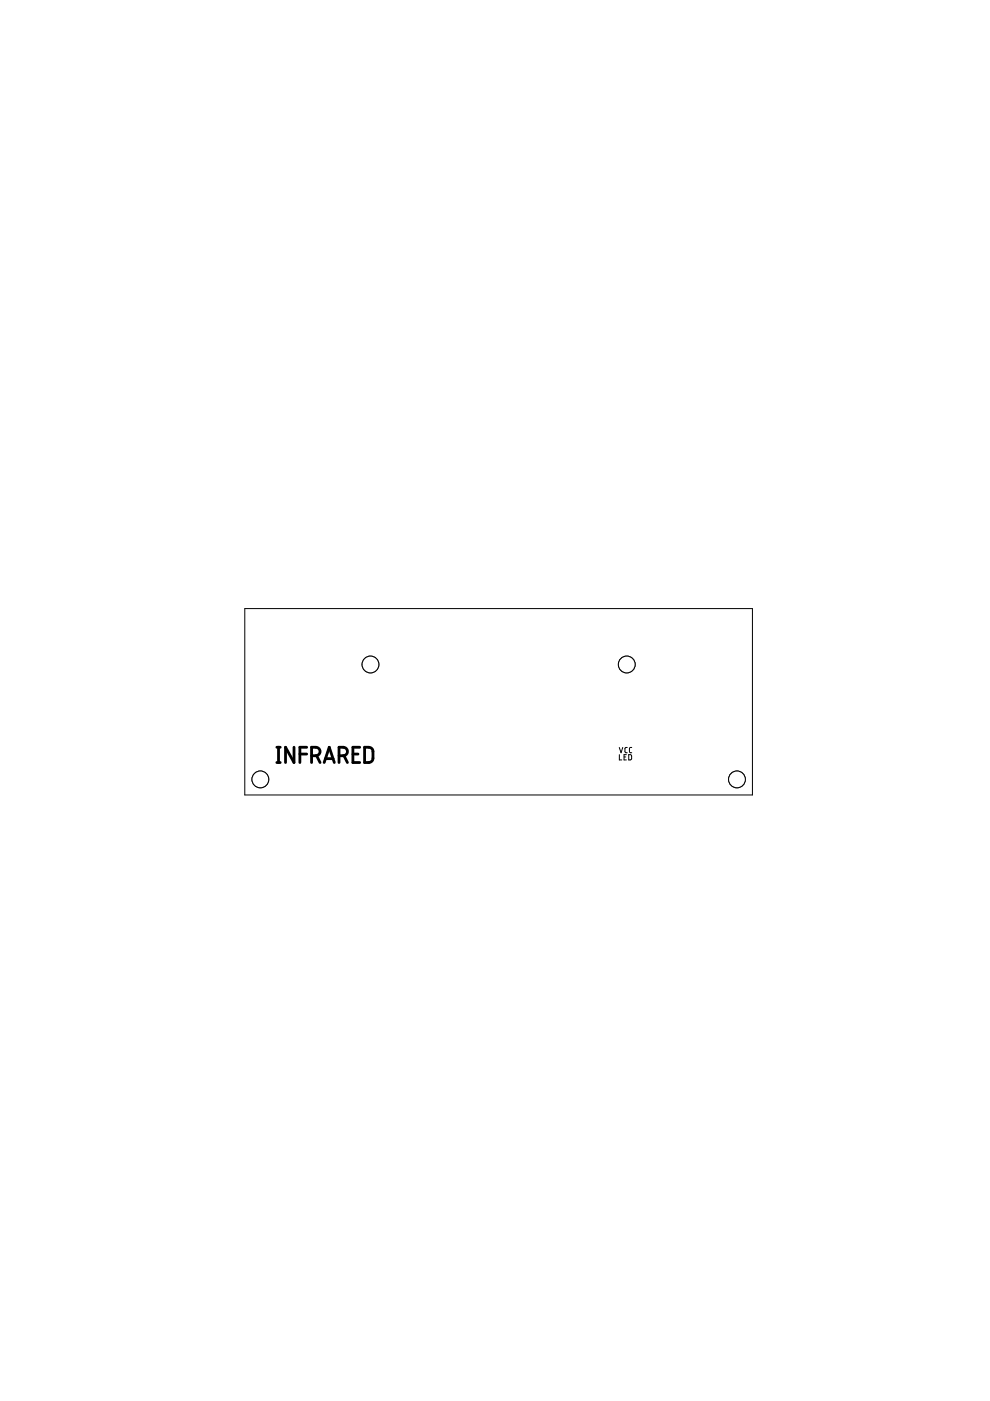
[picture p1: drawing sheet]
<svg xmlns="http://www.w3.org/2000/svg" width="210mm" height="297mm" viewBox="0 0 210 297" stroke-linecap="round" stroke-linejoin="round" font-family="sans-serif">
<g fill="none" stroke="#000" stroke-width=".59">
<path d="M58.7 158.4h.7M59.1 158.4v3.3M62.3 158.4v3.3l-1.8-3.3v3.3M63.6 159.9h1.4M65 158.4h-1.4v3.3M74.8 159.9h1.1M76.3 158.4h-1.5v3.3h1.5M77.3 158.4a1.55 1.55 0 0 1 1.7 .5l.1 1.9-.3 .6a1.65 1.65 0 0 1-1.5 .3zM58.7 161.7h.7M66.1 160.2a1.57 1.57 0 0 0 1.5-.3 .9 .9 0 0 0 .2-.9 .9 .9 0 0 0-.8-.6h-.9v3.3M67.1 160.2l.8 1.5M68.7 161.7l1.1-3.3 1.1 3.3"/>
<path d="M69 160.8h1.6M71.9 160.2a1.56 1.56 0 0 0 1.5-.3 .89 .89 0 0 0 .2-.9 .89 .89 0 0 0-.8-.6h-.9v3.3M72.9 160.2l.8 1.5"/>
</g>
<g fill="none" stroke="#000" stroke-width=".21">
<path d="M51.9 129h107.6v39.6h-107.6zM131.3 158.5l.4 1.1 .3-1.1M131.3 160v1.1h.5M132.8 160h-.5v1.1h.5M133 158.5h-.4l-.1 .2v.7l.5 .2M133.3 160h.4l.2 .2v.7l-.2 .2h-.4zM133.9 158.5h-.3l-.1 .2v.7l.4 .2M132.3 160.5h.4"/>
<circle cx="156.3" cy="165.2" r="1.78"/>
</g>
<circle cx="156.3" cy="165.2" r="1.78" fill="#fff" stroke="#000" stroke-width=".21"/>
<circle cx="55.2" cy="165.2" r="1.78" fill="none" stroke="#000" stroke-width=".21"/>
<circle cx="55.2" cy="165.2" r="1.78" fill="#fff" stroke="#000" stroke-width=".21"/>
<circle cx="132.9" cy="140.9" r="1.78" fill="none" stroke="#000" stroke-width=".21"/>
<circle cx="132.9" cy="140.9" r="1.78" fill="#fff" stroke="#000" stroke-width=".21"/>
<circle cx="78.5" cy="140.9" r="1.78" fill="none" stroke="#000" stroke-width=".21"/>
<circle cx="78.5" cy="140.9" r="1.78" fill="#fff" stroke="#000" stroke-width=".21"/>
</svg>
